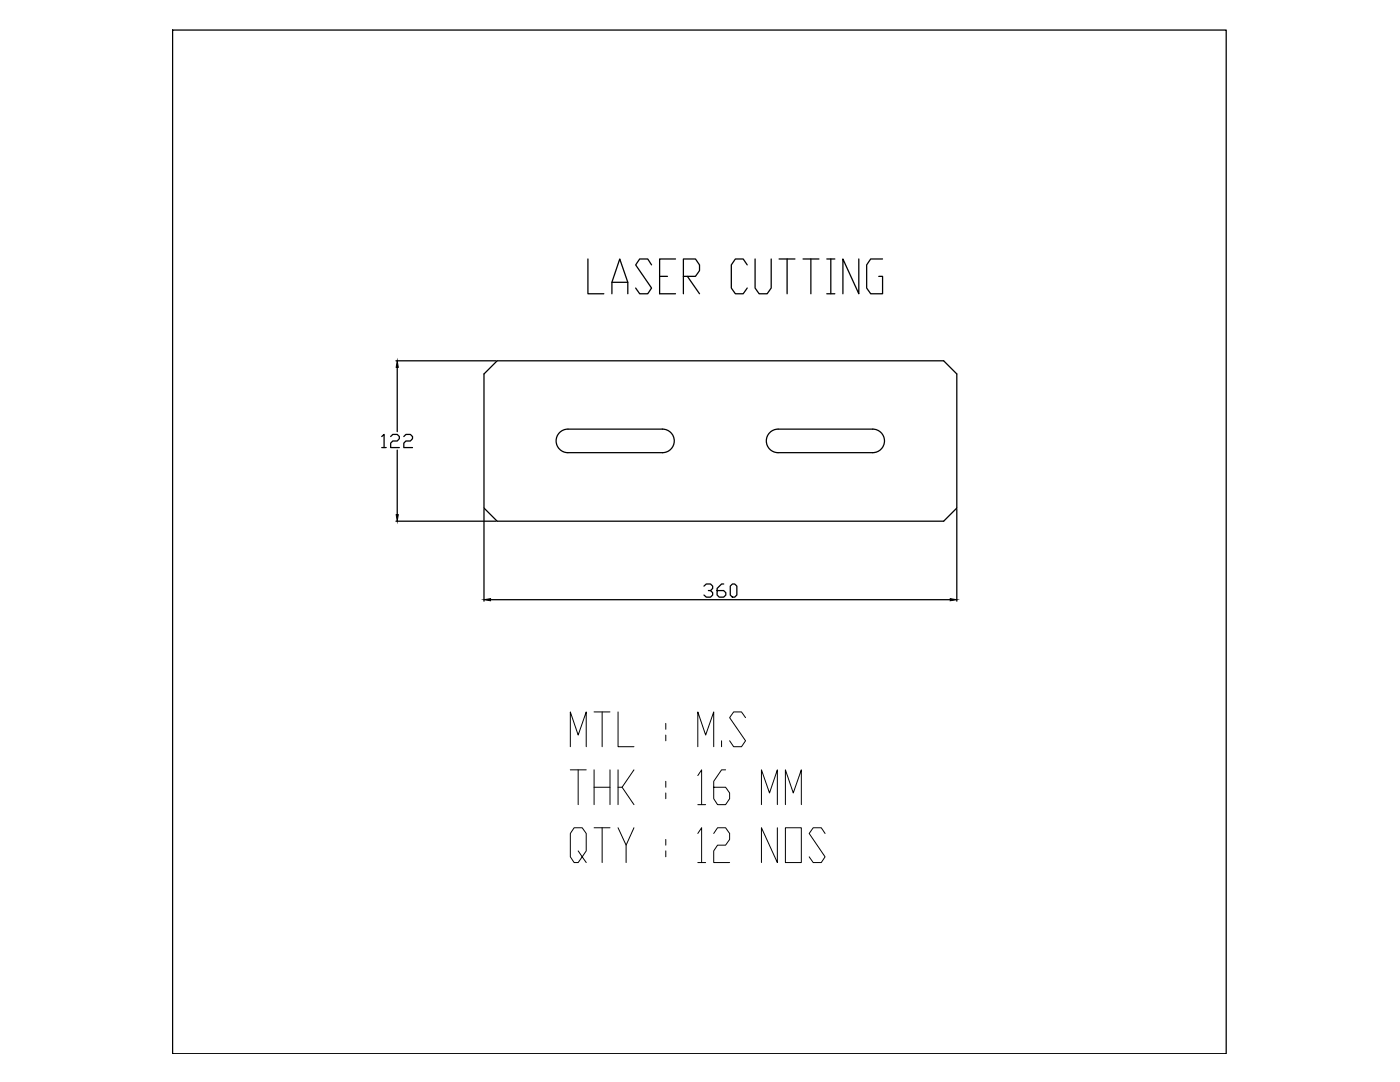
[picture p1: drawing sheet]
<svg xmlns="http://www.w3.org/2000/svg" width="279mm" height="216mm" viewBox="0 0 279 216" stroke-linecap="round" stroke-linejoin="round" font-family="sans-serif">
<!-- layer: 0 -->
<g fill="none" stroke="#000" stroke-width=".2">
<path d="M113.8 149v-6.9l1.6 4.6 1.6-4.6v6.9M113.8 153.6h3.2M115.4 153.6v7M118.6 142.1h3.1M118.6 153.6v7M118.6 157.1h3.1M120.2 142.1v6.9M121.7 153.6v7M123.3 142.1v6.9h3.2M123.3 153.6v7M124.1 157.1l2.4 3.5M126.5 153.6l-2.4 3.5h-.8"/>
<path d="M132.9 144.3v1.2M132.9 146.7v1.1M132.9 155.9v1.2M132.9 158.2v1.2M139.3 149v-6.9l1.5 4.6 1.6-4.6v6.9M139.3 154.8l.7-1.2v7M144 147.8v1.2M144.8 153.6h-.8l-1.6 2.3v3.5l.8 1.2h1.6l.8-1.2v-1.2l-.8-1.1h-2.4M148.8 143.2l-.8-1.1h-1.6l-.8 1.1 3.2 4.6-.8 1.2h-1.6l-.8-1.2M115.4 169.8l.8 1.2-.8 1.1h-.8l-.8-1.1v-4.7l.8-1.1h1.6l.8 1.1v3.5l-.8 1.2 .8 1.1M118.6 165.2h3.1M120.2 165.2v6.9"/>
<path d="M123.3 165.2l1.7 3.4v3.5M126.5 165.2l-1.5 3.4M132.9 167.5v1.1M132.9 169.8v1.2M139.3 166.3l.7-1.1v6.9M139.3 160.6h1.5M139.3 172.1h1.5M142.4 166.3l.8-1.1h1.6l.8 1.1v1.2l-.8 1.1h-1.6l-.8 1.2v2.3h3.2M152 160.6v-7l1.6 4.6 1.5-4.6v7M155.1 165.2v6.9l-3.1-6.9v6.9M156.7 160.6v-7l1.6 4.6 1.6-4.6v7M156.7 165.2h3.2v6.9h-3.2z"/>
<path d="M164.7 166.3l-.8-1.1h-1.6l-.8 1.1 3.2 4.7-.8 1.1h-1.6l-.8-1.1"/>
</g>
<g fill="none" stroke="#000" stroke-width=".25">
<path d="M34.4 6h210.3v204.3h-210.3zM117.3 51.7v6.9h3.2M122.1 58.6v-2.3l1.6-4.6 1.6 4.6v2.3M122.1 56.3h3.2M130 52.9l-.7-1.2h-1.6l-.8 1.2 3.1 4.6-.7 1.1h-1.6l-.8-1.1M131.6 55.1h1.6M134.8 51.7h-3.2v6.9h3.2M136.4 55.1h2.4l.8-1.1v-1.1l-.8-1.2h-2.4v6.9M137.2 55.1l2.4 3.5M149.1 52.9l-.8-1.2h-1.5l-.8 1.2v4.6l.8 1.1h1.5l.8-1.1M150.7 51.7v5.8l.8 1.1h1.6l.8-1.1v-5.8M155.5 51.7h3.2"/>
<path d="M157.1 51.7v6.9M160.3 51.7h3.1M161.8 51.7v6.9M165 58.6h1.6M165 51.7h1.6M165.8 51.7v6.9M171.4 51.7v6.9l-3.2-6.9v6.9M176.1 51.7h-2.3l-.8 1.2v4.6l.8 1.1h2.3v-3.5h-.7M79 72h20M79.3 73.3v12.8M99.2 72h89.1l2.7 2.6v26.8l-2.7 2.6h-89.1l-2.6-2.6v-26.8zM76.2 87.1l.5-.4v2.6"/>
<path d="M76.2 89.3h.9M78 87.1l.4-.4h.9l.4 .4v.4l-.4 .5h-.9l-.4 .4v.9h1.7M79.3 89.8v12.9M80.6 87.1l.4-.4h.9l.4 .4v.4l-.4 .5h-.9l-.4 .4v.9h1.7M111.9 86.1l.9-.4 .6-.1h18.8a2.35 2.35 0 0 1 2.4 2.4 2.35 2.35 0 0 1-2.4 2.3h-18.9a2.35 2.35 0 0 1-2.2-1.5 2.35 2.35 0 0 1 .8-2.7zM155.3 85.6a2.35 2.35 0 0 0-2.4 2.4 2.35 2.35 0 0 0 2.4 2.3M155.3 85.6h18.9a2.35 2.35 0 0 1 2.3 2.4 2.35 2.35 0 0 1-2.3 2.3h-18.9M79 104h20M96.6 101.6v18.4M97.9 119.7h91.7M140.5 117l.5-.5h.8l.4 .5v.4l-.4 .4h-.4M141.8 117.8l.4 .5v.4l-.4 .5h-.8l-.5-.5"/>
<path d="M144.4 116.5h-.4l-.9 .9v1.3l.4 .5h.9l.5-.5v-.4l-.5-.5h-1.3M145.7 117l.5-.5h.4l.5 .5v1.7l-.5 .5h-.4l-.5-.5zM191 101.6v18.4"/>
</g>
<path d="M79.3 72l.2 1.3h-.4zM79.1 102.7h.4l-.2 1.3zM96.6 119.7l1.3-.2v.4zM189.6 119.5l1.4 .2-1.4 .2z" fill="#000" stroke="#000" stroke-width=".2"/>
</svg>
